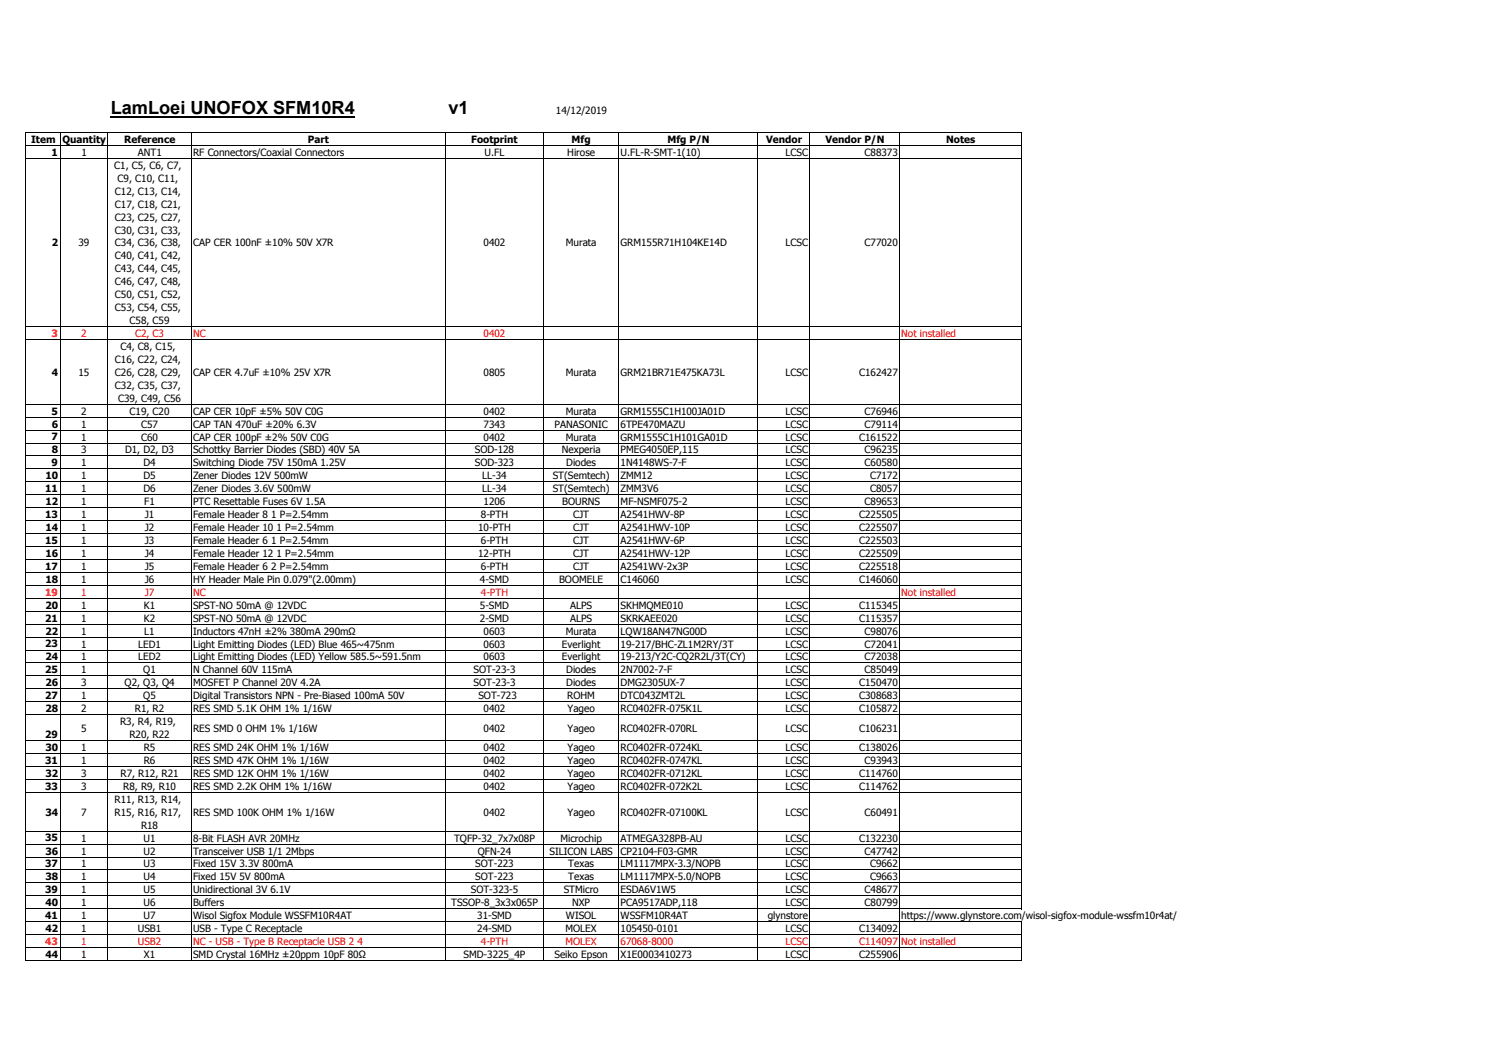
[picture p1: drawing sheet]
<svg xmlns="http://www.w3.org/2000/svg" width="297mm" height="210mm" viewBox="0 0 297 210" stroke-linecap="round" stroke-linejoin="round" font-family="sans-serif">
<defs><g id="words">
<g font-size="3.6">
<text x="22" y="22.6">LamLoei UNOFOX SFM10R4</text>
<text x="89.1" y="22.6">v1</text>
</g>
<g font-size="2">
<text x="110.4" y="22.6">14/12/2019</text>
<text x="6.2" y="28.4">Item</text>
<text x="12.4" y="28.4">Quantity</text>
<text x="24.7" y="28.4">Reference</text>
<text x="61.1" y="28.3">Part</text>
<text x="93.6" y="28.3">Footprint</text>
<text x="113.5" y="28.3">Mfg</text>
<text x="132.5" y="28.4">Mfg P/N</text>
<text x="152.1" y="28.4">Vendor</text>
<text x="163.9" y="28.4">Vendor P/N</text>
<text x="187.9" y="28.4">Notes</text>
<text x="10.2" y="30.9">1</text>
<text x="16.2" y="30.9">1</text>
<text x="22.7" y="33.5">C1, C5, C6, C7,</text>
<text x="27.4" y="30.9">ANT1</text>
<text x="38.3" y="30.9">RF Connectors/Coaxial Connectors</text>
<text x="96.2" y="31">U.FL</text>
<text x="112.6" y="31">Hirose</text>
<text x="123.2" y="31">U.FL-R-SMT-1(10)</text>
<text x="156" y="31">LCSC</text>
<text x="171.7" y="31">C88373</text>
<text x="22.8" y="38.7">C12, C13, C14,</text>
<text x="22.8" y="41.2">C17, C18, C21,</text>
<text x="23.4" y="36.1">C9, C10, C11,</text>
<text x="22.8" y="43.8">C23, C25, C27,</text>
<text x="22.8" y="46.4">C30, C31, C33,</text>
<text x="10.3" y="48.9">2</text>
<text x="15.6" y="48.9">39</text>
<text x="22.8" y="48.9">C34, C36, C38,</text>
<text x="22.8" y="51.5">C40, C41, C42,</text>
<text x="38.3" y="48.9">CAP CER 100nF ±10% 50V X7R</text>
<text x="96" y="48.9">0402</text>
<text x="112.4" y="48.9">Murata</text>
<text x="123.2" y="48.9">GRM155R71H104KE14D</text>
<text x="156" y="48.9">LCSC</text>
<text x="171.7" y="48.9">C77020</text>
<text x="22.8" y="54.1">C43, C44, C45,</text>
<text x="22.8" y="56.6">C46, C47, C48,</text>
<text x="22.8" y="59.2">C50, C51, C52,</text>
<text x="22.8" y="61.8">C53, C54, C55,</text>
<text x="25.7" y="64.4">C58, C59</text>
<text x="23.9" y="69.5">C4, C8, C15,</text>
<text x="10.3" y="74.6">4</text>
<text x="15.6" y="74.6">15</text>
<text x="22.8" y="72.1">C16, C22, C24,</text>
<text x="22.8" y="74.6">C26, C28, C29,</text>
<text x="22.8" y="77.2">C32, C35, C37,</text>
<text x="38.3" y="74.6">CAP CER 4.7uF ±10% 25V X7R</text>
<text x="96" y="74.6">0805</text>
<text x="112.4" y="74.6">Murata</text>
<text x="123.2" y="74.6">GRM21BR71E475KA73L</text>
<text x="156" y="74.6">LCSC</text>
<text x="170.6" y="74.6">C162427</text>
<text x="10.2" y="82.3">5</text>
<text x="16.1" y="82.3">2</text>
<text x="23.4" y="79.8">C39, C49, C56</text>
<text x="25.7" y="82.3">C19, C20</text>
<text x="38.3" y="82.3">CAP CER 10pF ±5% 50V C0G</text>
<text x="96" y="82.3">0402</text>
<text x="112.4" y="82.3">Murata</text>
<text x="123.2" y="82.3">GRM1555C1H100JA01D</text>
<text x="156" y="82.3">LCSC</text>
<text x="171.7" y="82.3">C76946</text>
<text x="10.2" y="87.5">7</text>
<text x="10.3" y="84.9">6</text>
<text x="16.1" y="84.9">1</text>
<text x="16.1" y="87.5">1</text>
<text x="28" y="84.9">C57</text>
<text x="28" y="87.5">C60</text>
<text x="38.3" y="84.9">CAP TAN 470uF ±20% 6.3V</text>
<text x="38.3" y="87.5">CAP CER 100pF ±2% 50V C0G</text>
<text x="96" y="84.9">7343</text>
<text x="96" y="87.5">0402</text>
<text x="110.1" y="84.9">PANASONIC</text>
<text x="112.4" y="87.5">Murata</text>
<text x="123.2" y="84.9">6TPE470MAZU</text>
<text x="123.2" y="87.5">GRM1555C1H101GA01D</text>
<text x="156" y="84.9">LCSC</text>
<text x="156" y="87.5">LCSC</text>
<text x="170.6" y="87.5">C161522</text>
<text x="171.7" y="84.9">C79114</text>
<text x="9" y="95.2">10</text>
<text x="10.2" y="92.6">9</text>
<text x="10.3" y="90">8</text>
<text x="16.1" y="90">3</text>
<text x="16.1" y="92.6">1</text>
<text x="16.1" y="95.2">1</text>
<text x="24.8" y="90">D1, D2, D3</text>
<text x="28.5" y="92.6">D4</text>
<text x="28.5" y="95.2">D5</text>
<text x="38.3" y="90">Schottky Barrier Diodes (SBD) 40V 5A</text>
<text x="38.3" y="92.6">Switching Diode 75V 150mA 1.25V</text>
<text x="38.3" y="95.2">Zener Diodes 12V 500mW</text>
<text x="94.3" y="90">SOD-128</text>
<text x="94.3" y="92.6">SOD-323</text>
<text x="95.8" y="95.2">LL-34</text>
<text x="109.7" y="95.2">ST(Semtech)</text>
<text x="111.6" y="90">Nexperia</text>
<text x="112.4" y="92.6">Diodes</text>
<text x="123.2" y="90">PMEG4050EP,115</text>
<text x="123.2" y="92.6">1N4148WS-7-F</text>
<text x="123.2" y="95.2">ZMM12</text>
<text x="156" y="90">LCSC</text>
<text x="156" y="92.6">LCSC</text>
<text x="156" y="95.2">LCSC</text>
<text x="171.7" y="90">C96235</text>
<text x="171.7" y="92.6">C60580</text>
<text x="172.8" y="95.2">C7172</text>
<text x="9" y="97.7">11</text>
<text x="9" y="100.3">12</text>
<text x="16.1" y="97.8">1</text>
<text x="16.1" y="100.3">1</text>
<text x="28.5" y="97.8">D6</text>
<text x="28.6" y="100.3">F1</text>
<text x="38.3" y="97.8">Zener Diodes 3.6V 500mW</text>
<text x="38.3" y="100.3">PTC Resettable Fuses 6V 1.5A</text>
<text x="95.8" y="97.8">LL-34</text>
<text x="96" y="100.3">1206</text>
<text x="109.7" y="97.8">ST(Semtech)</text>
<text x="111.6" y="100.3">BOURNS</text>
<text x="123.2" y="97.8">ZMM3V6</text>
<text x="123.2" y="100.3">MF-NSMF075-2</text>
<text x="156" y="97.8">LCSC</text>
<text x="156" y="100.3">LCSC</text>
<text x="171.7" y="100.3">C89653</text>
<text x="172.8" y="97.8">C8057</text>
<text x="9" y="102.9">13</text>
<text x="9" y="105.5">14</text>
<text x="16.1" y="102.9">1</text>
<text x="16.1" y="105.5">1</text>
<text x="28.7" y="102.9">J1</text>
<text x="28.7" y="105.5">J2</text>
<text x="38.3" y="102.9">Female Header 8 1 P=2.54mm</text>
<text x="38.3" y="105.5">Female Header 10 1 P=2.54mm</text>
<text x="95" y="105.5">10-PTH</text>
<text x="95.5" y="102.9">8-PTH</text>
<text x="113.8" y="102.9">CJT</text>
<text x="113.8" y="105.5">CJT</text>
<text x="123.2" y="102.9">A2541HWV-8P</text>
<text x="123.2" y="105.5">A2541HWV-10P</text>
<text x="156" y="102.9">LCSC</text>
<text x="156" y="105.5">LCSC</text>
<text x="170.6" y="102.9">C225505</text>
<text x="170.6" y="105.5">C225507</text>
<text x="9" y="108">15</text>
<text x="9" y="113.1">17</text>
<text x="9" y="110.6">16</text>
<text x="16.1" y="108">1</text>
<text x="16.1" y="110.6">1</text>
<text x="16.1" y="113.2">1</text>
<text x="28.7" y="108">J3</text>
<text x="28.7" y="110.6">J4</text>
<text x="28.7" y="113.2">J5</text>
<text x="38.3" y="108">Female Header 6 1 P=2.54mm</text>
<text x="38.3" y="110.6">Female Header 12 1 P=2.54mm</text>
<text x="38.3" y="113.2">Female Header 6 2 P=2.54mm</text>
<text x="95" y="110.6">12-PTH</text>
<text x="95.5" y="108">6-PTH</text>
<text x="95.5" y="113.2">6-PTH</text>
<text x="113.8" y="108">CJT</text>
<text x="113.8" y="110.6">CJT</text>
<text x="113.8" y="113.2">CJT</text>
<text x="123.2" y="108">A2541HWV-6P</text>
<text x="123.2" y="110.6">A2541HWV-12P</text>
<text x="123.2" y="113.2">A2541WV-2x3P</text>
<text x="156" y="108">LCSC</text>
<text x="156" y="110.6">LCSC</text>
<text x="156" y="113.2">LCSC</text>
<text x="170.6" y="108">C225503</text>
<text x="170.6" y="110.6">C225509</text>
<text x="170.6" y="113.2">C225518</text>
<text x="9" y="115.7">18</text>
<text x="16.1" y="115.7">1</text>
<text x="28.7" y="115.7">J6</text>
<text x="38.3" y="115.7">HY Header Male Pin 0.079&quot;(2.00mm)</text>
<text x="95.3" y="115.7">4-SMD</text>
<text x="111" y="115.7">BOOMELE</text>
<text x="123.2" y="115.7">C146060</text>
<text x="156" y="115.7">LCSC</text>
<text x="170.6" y="115.7">C146060</text>
<text x="9" y="123.4">21</text>
<text x="9" y="120.9">20</text>
<text x="16.1" y="120.9">1</text>
<text x="16.1" y="123.4">1</text>
<text x="28.6" y="120.9">K1</text>
<text x="28.6" y="123.4">K2</text>
<text x="38.3" y="120.9">SPST-NO 50mA @ 12VDC</text>
<text x="38.3" y="123.4">SPST-NO 50mA @ 12VDC</text>
<text x="95.3" y="120.9">5-SMD</text>
<text x="95.3" y="123.4">2-SMD</text>
<text x="113.2" y="120.9">ALPS</text>
<text x="113.2" y="123.4">ALPS</text>
<text x="123.2" y="120.9">SKHMQME010</text>
<text x="123.2" y="123.4">SKRKAEE020</text>
<text x="156" y="120.9">LCSC</text>
<text x="156" y="123.4">LCSC</text>
<text x="170.6" y="120.9">C115345</text>
<text x="170.6" y="123.4">C115357</text>
<text x="9" y="128.6">23</text>
<text x="9" y="126">22</text>
<text x="9" y="131.2">24</text>
<text x="16.1" y="126">1</text>
<text x="16.1" y="128.6">1</text>
<text x="16.1" y="131.2">1</text>
<text x="27.4" y="128.6">LED1</text>
<text x="27.4" y="131.2">LED2</text>
<text x="28.6" y="126">L1</text>
<text x="38.3" y="126">Inductors 47nH ±2% 380mA 290mΩ</text>
<text x="38.3" y="128.6">Light Emitting Diodes (LED) Blue 465~475nm</text>
<text x="38.3" y="131.2">Light Emitting Diodes (LED) Yellow 585.5~591.5nm</text>
<text x="96" y="126">0603</text>
<text x="96" y="128.6">0603</text>
<text x="96" y="131.2">0603</text>
<text x="111.6" y="128.6">Everlight</text>
<text x="111.6" y="131.2">Everlight</text>
<text x="112.4" y="126">Murata</text>
<text x="123.2" y="126">LQW18AN47NG00D</text>
<text x="123.2" y="128.6">19-217/BHC-ZL1M2RY/3T</text>
<text x="123.2" y="131.2">19-213/Y2C-CQ2R2L/3T(CY)</text>
<text x="156" y="126">LCSC</text>
<text x="156" y="128.6">LCSC</text>
<text x="156" y="131.2">LCSC</text>
<text x="171.7" y="126">C98076</text>
<text x="171.7" y="128.6">C72041</text>
<text x="171.7" y="131.2">C72038</text>
<text x="9" y="133.7">25</text>
<text x="9" y="136.3">26</text>
<text x="16.1" y="133.7">1</text>
<text x="16.1" y="136.3">3</text>
<text x="24.7" y="136.3">Q2, Q3, Q4</text>
<text x="28.5" y="133.7">Q1</text>
<text x="38.3" y="133.7">N Channel 60V 115mA</text>
<text x="38.3" y="136.3">MOSFET P Channel 20V 4.2A</text>
<text x="94" y="133.7">SOT-23-3</text>
<text x="94" y="136.3">SOT-23-3</text>
<text x="112.4" y="133.7">Diodes</text>
<text x="112.4" y="136.3">Diodes</text>
<text x="123.2" y="133.7">2N7002-7-F</text>
<text x="123.2" y="136.3">DMG2305UX-7</text>
<text x="156" y="133.7">LCSC</text>
<text x="156" y="136.3">LCSC</text>
<text x="170.6" y="136.3">C150470</text>
<text x="171.7" y="133.7">C85049</text>
<text x="9" y="138.8">27</text>
<text x="9" y="141.4">28</text>
<text x="16.1" y="138.9">1</text>
<text x="16.1" y="141.4">2</text>
<text x="26.8" y="141.4">R1, R2</text>
<text x="28.5" y="138.9">Q5</text>
<text x="38.3" y="138.9">Digital Transistors NPN - Pre-Biased 100mA 50V</text>
<text x="38.3" y="141.4">RES SMD 5.1K OHM 1% 1/16W</text>
<text x="95" y="138.9">SOT-723</text>
<text x="96" y="141.4">0402</text>
<text x="112.6" y="138.9">ROHM</text>
<text x="112.7" y="141.4">Yageo</text>
<text x="123.2" y="138.9">DTC043ZMT2L</text>
<text x="123.2" y="141.4">RC0402FR-075K1L</text>
<text x="156" y="138.9">LCSC</text>
<text x="156" y="141.4">LCSC</text>
<text x="170.6" y="138.9">C308683</text>
<text x="170.6" y="141.4">C105872</text>
<text x="9" y="146.5">29</text>
<text x="9" y="149.1">30</text>
<text x="16.1" y="145.3">5</text>
<text x="16.1" y="149.1">1</text>
<text x="23.8" y="144">R3, R4, R19,</text>
<text x="25.7" y="146.6">R20, R22</text>
<text x="28.5" y="149.1">R5</text>
<text x="38.3" y="145.3">RES SMD 0 OHM 1% 1/16W</text>
<text x="38.3" y="149.1">RES SMD 24K OHM 1% 1/16W</text>
<text x="96" y="145.3">0402</text>
<text x="96" y="149.1">0402</text>
<text x="112.7" y="145.3">Yageo</text>
<text x="112.7" y="149.1">Yageo</text>
<text x="123.2" y="145.3">RC0402FR-070RL</text>
<text x="123.2" y="149.1">RC0402FR-0724KL</text>
<text x="156" y="145.3">LCSC</text>
<text x="156" y="149.1">LCSC</text>
<text x="170.6" y="145.3">C106231</text>
<text x="170.6" y="149.1">C138026</text>
<text x="9" y="151.7">31</text>
<text x="9" y="154.3">32</text>
<text x="16.1" y="151.7">1</text>
<text x="16.1" y="154.3">3</text>
<text x="23.9" y="154.3">R7, R12, R21</text>
<text x="28.5" y="151.7">R6</text>
<text x="38.3" y="151.7">RES SMD 47K OHM 1% 1/16W</text>
<text x="38.3" y="154.3">RES SMD 12K OHM 1% 1/16W</text>
<text x="96" y="151.7">0402</text>
<text x="96" y="154.3">0402</text>
<text x="112.7" y="151.7">Yageo</text>
<text x="112.7" y="154.3">Yageo</text>
<text x="123.2" y="151.7">RC0402FR-0747KL</text>
<text x="123.2" y="154.3">RC0402FR-0712KL</text>
<text x="156" y="151.7">LCSC</text>
<text x="156" y="154.3">LCSC</text>
<text x="170.6" y="154.3">C114760</text>
<text x="171.7" y="151.7">C93943</text>
<text x="9" y="156.8">33</text>
<text x="9" y="162">34</text>
<text x="16.1" y="156.8">3</text>
<text x="16.1" y="162">7</text>
<text x="22.8" y="159.4">R11, R13, R14,</text>
<text x="22.8" y="162">R15, R16, R17,</text>
<text x="24.5" y="156.8">R8, R9, R10</text>
<text x="38.3" y="156.8">RES SMD 2.2K OHM 1% 1/16W</text>
<text x="38.3" y="162">RES SMD 100K OHM 1% 1/16W</text>
<text x="96" y="156.8">0402</text>
<text x="96" y="162">0402</text>
<text x="112.7" y="156.8">Yageo</text>
<text x="112.7" y="162">Yageo</text>
<text x="123.2" y="156.8">RC0402FR-072K2L</text>
<text x="123.2" y="162">RC0402FR-07100KL</text>
<text x="156" y="156.8">LCSC</text>
<text x="156" y="162">LCSC</text>
<text x="170.6" y="156.8">C114762</text>
<text x="171.7" y="162">C60491</text>
<text x="9" y="167.1">35</text>
<text x="16.1" y="167.1">1</text>
<text x="28" y="164.6">R18</text>
<text x="28.5" y="167.1">U1</text>
<text x="38.3" y="167.1">8-Bit FLASH AVR 20MHz</text>
<text x="90.2" y="167.1">TQFP-32_7x7x08P</text>
<text x="111.3" y="167.1">Microchip</text>
<text x="123.2" y="167.1">ATMEGA328PB-AU</text>
<text x="156" y="167.1">LCSC</text>
<text x="170.6" y="167.1">C132230</text>
<text x="9" y="172.2">37</text>
<text x="9" y="169.7">36</text>
<text x="16.1" y="169.7">1</text>
<text x="16.1" y="172.3">1</text>
<text x="28.5" y="169.7">U2</text>
<text x="28.5" y="172.3">U3</text>
<text x="38.3" y="169.7">Transceiver USB 1/1 2Mbps</text>
<text x="38.3" y="172.3">Fixed 15V 3.3V 800mA</text>
<text x="94.4" y="172.3">SOT-223</text>
<text x="94.9" y="169.7">QFN-24</text>
<text x="109.1" y="169.7">SILICON LABS</text>
<text x="112.8" y="172.3">Texas</text>
<text x="123.2" y="169.7">CP2104-F03-GMR</text>
<text x="123.2" y="172.3">LM1117MPX-3.3/NOPB</text>
<text x="156" y="169.7">LCSC</text>
<text x="156" y="172.3">LCSC</text>
<text x="171.7" y="169.7">C47742</text>
<text x="172.8" y="172.3">C9662</text>
<text x="9" y="177.4">39</text>
<text x="9" y="174.8">38</text>
<text x="9" y="180">40</text>
<text x="16.1" y="174.8">1</text>
<text x="16.1" y="177.4">1</text>
<text x="16.1" y="180">1</text>
<text x="28.5" y="174.8">U4</text>
<text x="28.5" y="177.4">U5</text>
<text x="28.5" y="180">U6</text>
<text x="38.3" y="174.8">Fixed 15V 5V 800mA</text>
<text x="38.3" y="177.4">Unidirectional 3V 6.1V</text>
<text x="38.3" y="180">Buffers</text>
<text x="89.6" y="180">TSSOP-8_3x3x065P</text>
<text x="93.5" y="177.4">SOT-323-5</text>
<text x="94.4" y="174.8">SOT-223</text>
<text x="111.9" y="177.4">STMicro</text>
<text x="112.8" y="174.8">Texas</text>
<text x="113.6" y="180">NXP</text>
<text x="123.2" y="174.8">LM1117MPX-5.0/NOPB</text>
<text x="123.2" y="177.4">ESDA6V1W5</text>
<text x="123.2" y="180">PCA9517ADP,118</text>
<text x="156" y="174.8">LCSC</text>
<text x="156" y="177.4">LCSC</text>
<text x="156" y="180">LCSC</text>
<text x="171.7" y="177.4">C48677</text>
<text x="171.7" y="180">C80799</text>
<text x="172.8" y="174.8">C9663</text>
<text x="9" y="182.5">41</text>
<text x="9" y="185.1">42</text>
<text x="16.1" y="182.5">1</text>
<text x="16.1" y="185.1">1</text>
<text x="27.4" y="185.1">USB1</text>
<text x="28.5" y="182.5">U7</text>
<text x="38.3" y="182.5">Wisol Sigfox Module WSSFM10R4AT</text>
<text x="38.3" y="185.1">USB - Type C Receptacle</text>
<text x="94.8" y="182.5">31-SMD</text>
<text x="94.8" y="185.1">24-SMD</text>
<text x="112.3" y="185.1">MOLEX</text>
<text x="112.4" y="182.5">WISOL</text>
<text x="123.2" y="182.5">WSSFM10R4AT</text>
<text x="123.2" y="185.1">105450-0101</text>
<text x="152.4" y="182.5">glynstore</text>
<text x="156" y="185.1">LCSC</text>
<text x="170.6" y="185.1">C134092</text>
<text x="179" y="182.5">https://www.glynstore.com/wisol-sigfox-module-wssfm10r4at/</text>
<text x="9" y="190.2">44</text>
<text x="16.1" y="190.2">1</text>
<text x="28.6" y="190.2">X1</text>
<text x="38.3" y="190.2">SMD Crystal 16MHz ±20ppm 10pF 80Ω</text>
<text x="92.1" y="190.2">SMD-3225_4P</text>
<text x="110.1" y="190.2">Seiko Epson</text>
<text x="123.2" y="190.2">X1E0003410273</text>
<text x="156" y="190.2">LCSC</text>
<text x="170.6" y="190.2">C255906</text>
</g>
<g font-size="2" fill="#f00">
<text x="10.2" y="66.9">3</text>
<text x="16.1" y="66.9">2</text>
<text x="26.8" y="66.9">C2, C3</text>
<text x="38.3" y="66.9">NC</text>
<text x="96" y="66.9">0402</text>
<text x="179" y="66.9">Not installed</text>
<text x="9" y="118.3">19</text>
<text x="16.1" y="118.3">1</text>
<text x="28.7" y="118.3">J7</text>
<text x="38.3" y="118.3">NC</text>
<text x="95.5" y="118.3">4-PTH</text>
<text x="179" y="118.3">Not installed</text>
<text x="9" y="187.7">43</text>
<text x="16.1" y="187.7">1</text>
<text x="27.4" y="187.7">USB2</text>
<text x="38.3" y="187.7">NC - USB - Type B Receptacle USB 2 4</text>
<text x="95.5" y="187.7">4-PTH</text>
<text x="112.3" y="187.7">MOLEX</text>
<text x="123.2" y="187.7">67068-8000</text>
<text x="156" y="187.7">LCSC</text>
<text x="170.6" y="187.7">C114097</text>
<text x="179" y="187.7">Not installed</text>
</g>
</g></defs>
<path d="M22 23.2h48.5" fill="none" stroke="#000" stroke-width=".39"/>
<g fill="none" stroke="#000" stroke-width=".2">
<path d="M5.2 26.2v164.6M5.2 26.3h197.6M5.2 28.9h197.6M5.2 31.5h197.6M11.9 26.4v164.4M21.4 26.4v164.4M38 26.4v164.4M88.5 26.4v164.4M107.9 26.4v164.4M122.9 26.4v164.4M150.4 26.4v164.4M160.8 26.4v164.4"/>
<path d="M178.6 26.4v164.4M202.8 26.4v154.2M5.2 64.9h197.6M5.2 67.4h197.6M5.2 80.3h197.6M5.2 82.8h197.6M5.2 85.4h197.6M5.2 88h197.6M5.2 90.5h197.6M5.2 93.1h197.6M5.2 95.7h197.6M5.2 98.3h197.6"/>
<path d="M5.2 100.8h197.6M5.2 103.4h197.6M5.2 106h197.6M5.2 108.5h197.6M5.2 111.1h197.6M5.2 113.7h197.6M5.2 116.2h197.6M5.2 118.8h197.6M5.2 121.4h197.6M5.2 123.9h197.6M5.2 126.5h197.6M5.2 129.1h197.6"/>
<path d="M5.2 131.7h197.6M5.2 134.2h197.6M5.2 136.8h197.6M5.2 139.4h197.6M5.2 141.9h197.6M5.2 147.1h197.6M5.2 149.6h197.6M5.2 152.2h197.6M5.2 154.8h197.6M5.2 157.3h197.6M5.2 165.1h197.6M5.2 167.6h197.6"/>
<path d="M5.2 170.2h197.6M5.2 172.8h197.6M5.2 175.3h197.6M5.2 177.9h197.6M5.2 180.5h197.6M5.2 183h197.6M5.2 185.6h197.6M5.2 188.2h197.6M5.2 190.7h197.6M202.8 183.1v7.7"/>
</g>
<use href="#words"/>
</svg>
